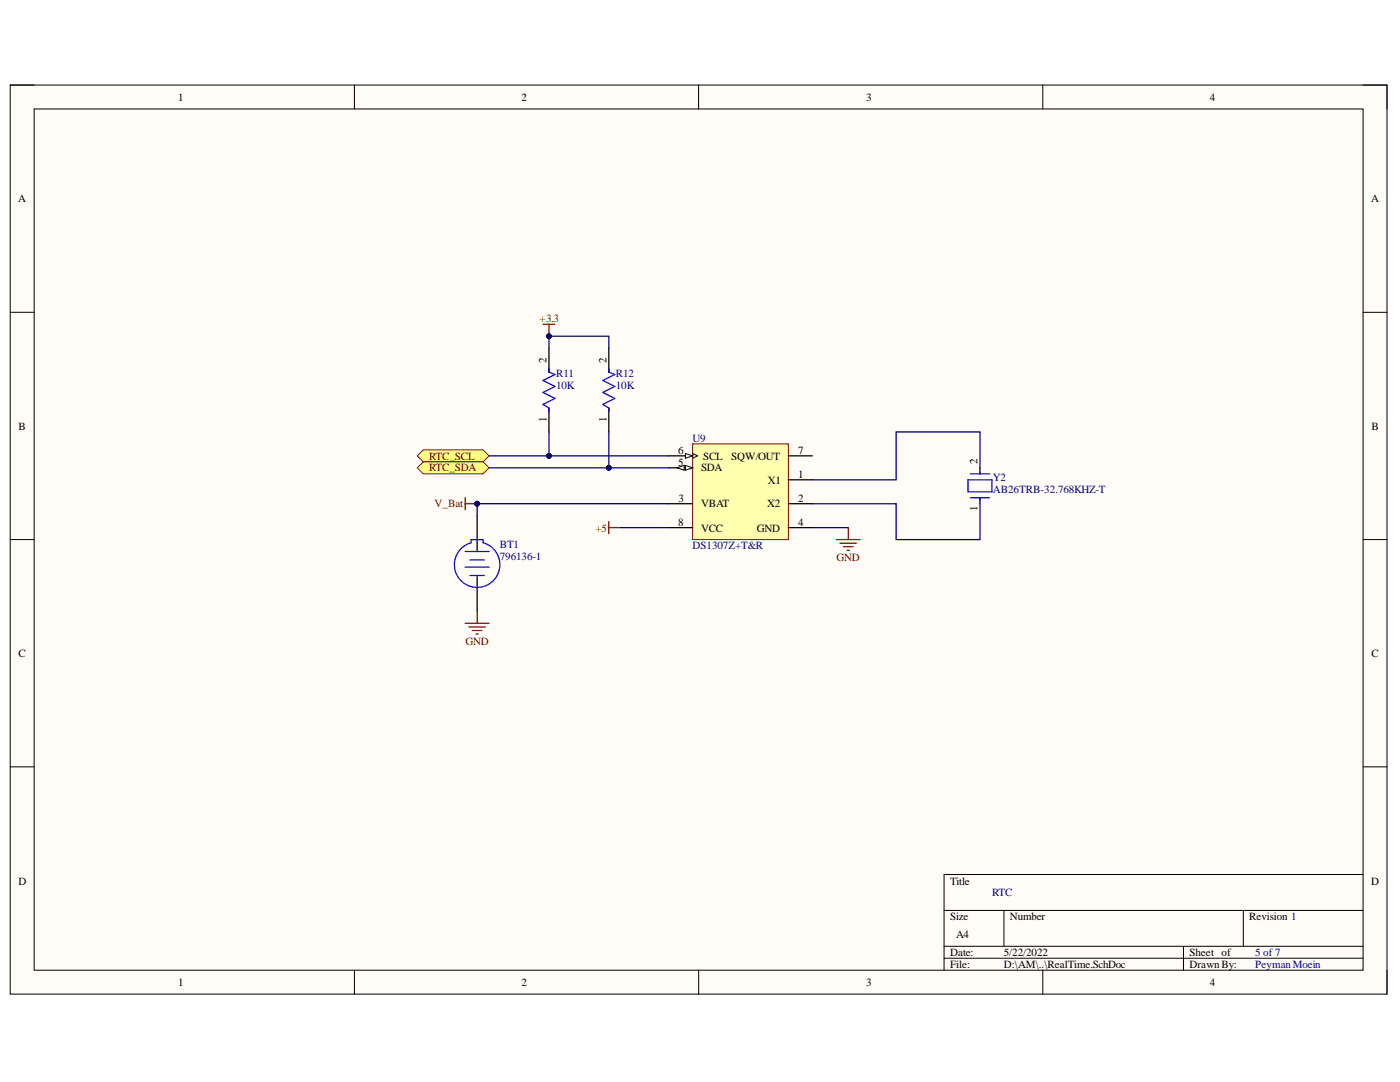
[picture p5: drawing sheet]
<svg xmlns="http://www.w3.org/2000/svg" width="279mm" height="216mm" viewBox="0 0 279 216" stroke-linecap="round" stroke-linejoin="round" font-family="sans-serif">
<defs><g id="words">
<g font-size="2.2">
<text x="35.6" y="20.1">1</text>
<text x="104.1" y="20.1">2</text>
<text x="172.9" y="20.1">3</text>
<text x="241.4" y="20.1">4</text>
<text x="3.6" y="40.4">A</text>
<text x="273.6" y="40.4">A</text>
<text x="109" y="72.4" transform="rotate(-90 109 72.4)">2</text>
<text x="121.1" y="72.4" transform="rotate(-90 121.1 72.4)">2</text>
<text x="3.7" y="85.7">B</text>
<text x="109" y="84.1" transform="rotate(-90 109 84.1)">1</text>
<text x="121.1" y="84.1" transform="rotate(-90 121.1 84.1)">1</text>
<text x="273.7" y="85.7">B</text>
<text x="135.3" y="92.9">5</text>
<text x="135.3" y="90.5">6</text>
<text x="139.9" y="94.1">SDA</text>
<text x="140.3" y="91.7">SCL</text>
<text x="145.9" y="91.7">SQW/OUT</text>
<text x="159.3" y="95.3">1</text>
<text x="159.3" y="90.5">7</text>
<text x="195.1" y="92.6" transform="rotate(-90 195.1 92.6)">2</text>
<text x="135.4" y="100.1">3</text>
<text x="139.9" y="101.3">VBAT</text>
<text x="153.1" y="101.3">X2</text>
<text x="153.3" y="96.5">X1</text>
<text x="159.3" y="100.1">2</text>
<text x="135.3" y="104.9">8</text>
<text x="139.9" y="106.1">VCC</text>
<text x="151.1" y="106.1">GND</text>
<text x="159.3" y="104.9">4</text>
<text x="195.1" y="102" transform="rotate(-90 195.1 102)">1</text>
<text x="3.7" y="131.1">C</text>
<text x="273.7" y="131.1">C</text>
<text x="3.7" y="176.5">D</text>
<text x="189.6" y="176.5">Title</text>
<text x="273.6" y="176.5">D</text>
<text x="189.6" y="183.6">Size</text>
<text x="201.5" y="183.6">Number</text>
<text x="249.3" y="183.6">Revision 1</text>
<text x="189.6" y="190.8">Date:</text>
<text x="190.8" y="187.2">A4</text>
<text x="200.3" y="190.8">5/22/2022</text>
<text x="237.4" y="190.8">Sheet of</text>
<text x="35.6" y="196.8">1</text>
<text x="104.1" y="196.8">2</text>
<text x="172.9" y="196.8">3</text>
<text x="189.6" y="193.1">File:</text>
<text x="200.3" y="193.1">D:\AM\..\RealTime.SchDoc</text>
<text x="237.4" y="193.1">Drawn By:</text>
<text x="241.4" y="196.8">4</text>
</g>
<g font-size="2.2" fill="#800000">
<text x="107.7" y="64.3">+3.3</text>
<text x="85.6" y="91.7">RTC_SCL</text>
<text x="85.6" y="94.1">RTC_SDA</text>
<text x="86.7" y="101.3">V_Bat</text>
<text x="118.9" y="106.1">+5</text>
<text x="167" y="112">GND</text>
<text x="92.9" y="128.7">GND</text>
</g>
<g font-size="2.2" fill="#000080">
<text x="111" y="75.2">R11</text>
<text x="111" y="77.6">10K</text>
<text x="122.9" y="75.2">R12</text>
<text x="122.9" y="77.6">10K</text>
<text x="138.2" y="88.2">U9</text>
<text x="198.1" y="96">Y2</text>
<text x="198.1" y="98.4">AB26TRB-32.768KHZ-T</text>
<text x="99.8" y="109.4">BT1</text>
<text x="99.8" y="111.8">796136-1</text>
<text x="138.2" y="109.6">DS1307Z+T&amp;R</text>
<text x="198" y="178.9">RTC</text>
<text x="250.5" y="190.8">5 of 7</text>
<text x="250.5" y="193.1">PeymanMoein</text>
</g>
</g></defs>
<path d="M2 17h274.8v181.4h-274.8z" fill-rule="evenodd" fill="#fffcf8"/>
<path d="M2 17h274.8v181.4h-274.8z" fill="none" stroke="#000" stroke-width=".2"/>
<path d="M6.8 21.7h265.2v171.9h-265.2z" fill-rule="evenodd" fill="#fffcf8"/>
<g fill="none" stroke="#000" stroke-width=".2">
<path d="M2 17h4.8M70.7 17v4.7M139.4 17v4.7M208.1 17v4.7M272 17h4.8v4.7M6.8 21.7h265.2v171.9h-265.2zM2 62.3h4.8M272 62.3h4.8M2 107.7h4.8M272 107.7h4.8M2 153h4.8M272 153h4.8"/>
<path d="M272 174.5h-83.6v19.1M70.7 193.6v4.8M139.4 193.6v4.8M188.4 181.7h83.6M188.4 188.8h83.6M188.4 191.2h83.6M200.4 181.7v7.1M208.1 193.6v4.8M236.2 188.8v4.8M248.1 181.7v7.1M276.8 193.6v4.8"/>
</g>
<path d="M138.2 88.6h19.1v19.1h-19.1z" fill-rule="evenodd" fill="#ffffb0"/>
<path d="M138.2 88.6h19.1v19.1h-19.1z" fill="none" stroke="#800000" stroke-width=".2"/>
<path d="M133.4 93.3h4.8M157.3 95.7h4.8M133.4 100.5h4.8M157.3 100.5h4.8M157.3 105.3h4.8" fill="none" stroke="#000" stroke-width=".25"/>
<path d="M136.8 92.9l1.4 .4-1.4 .5z" fill="#f8fcff"/>
<path d="M136.8 92.9l1.4 .4-1.4 .5z" fill="none" stroke="#000" stroke-width=".2"/>
<path d="M135.1 93.3l1.5-.4v.9z" fill="#f8fcff"/>
<path d="M135.1 93.3l1.5-.4v.9z" fill="none" stroke="#000" stroke-width=".2"/>
<path d="M133.4 91h4.8" fill="none" stroke="#000" stroke-width=".25"/>
<path d="M136.8 90.5l1.4 .5-1.4 .4z" fill="#f8fcff"/>
<path d="M136.8 90.5l1.4 .5-1.4 .4zM138.2 90.5l1 .5-1 .4" fill="none" stroke="#000" stroke-width=".2"/>
<path d="M157.3 91h4.8M195.6 93.3v1.2M195.6 99.3v1.2M95.2 102.9v7.2M95.2 114.8v7.2M133.4 105.3h4.8" fill="none" stroke="#000" stroke-width=".25"/>
<path d="M193.2 95.7h4.8v2.4h-4.8zM193.7 99.3h3.8M193.7 94.5h3.8M195.6 94.3v.2M195.6 99.3v.5M92.8 113.2h4.8M92.8 110.1h4.8M93.8 111.7h2.9M93.8 114.8h2.9M94 108.3v-.6h2.4v.6a4.5 4.5 0 0 1 2.5 7 4.5 4.5 0 0 1-7.4 0 4.5 4.5 0 0 1 2.5-7" fill="none" stroke="#00f" stroke-width=".25"/>
<path d="M121.5 104.1v2.4M121.5 105.3h2.4M166.9 107.7h4.8M167.6 108.4h3.4M168.3 109.1h1.9M169 109.8h.5M169.3 105.3v2.4M92.8 124.4h4.8M93.5 125.1h3.4M94.3 125.8h1.9M95 126.5h.5M95.2 122v2.4" fill="none" stroke="#800000" stroke-width=".25"/>
<path d="M195.6 93.3v-7.1h-16.8v9.5h-16.7M123.9 105.3h9.5M133.4 100.5h-38.2v2.4M162.1 105.3h7.2M162.1 100.5h16.7v7.2h16.8v-7.2" fill="none" stroke="#000080" stroke-width=".25"/>
<circle cx="95.2" cy="100.5" r=".48" fill="#000080"/>
<circle cx="95.2" cy="100.5" r=".48" fill="none" stroke="#000080" stroke-width=".2"/>
<path d="M83.3 91l1.2-1.2h11.9l1.2 1.2-1.2 1.2h-11.9z" fill-rule="evenodd" fill="#ffff80"/>
<path d="M83.3 91l1.2-1.2h11.9l1.2 1.2-1.2 1.2h-11.9z" fill="none" stroke="#800000" stroke-width=".2"/>
<path d="M83.3 93.3l1.2-1.1h11.9l1.2 1.1-1.2 1.2h-11.9z" fill-rule="evenodd" fill="#ffff80"/>
<path d="M83.3 93.3l1.2-1.1h11.9l1.2 1.1-1.2 1.2h-11.9z" fill="none" stroke="#800000" stroke-width=".2"/>
<path d="M97.6 93.3h35.8" fill="none" stroke="#000080" stroke-width=".25"/>
<circle cx="121.5" cy="93.3" r=".48" fill="#000080"/>
<circle cx="121.5" cy="93.3" r=".48" fill="none" stroke="#000080" stroke-width=".2"/>
<path d="M97.6 91h35.8" fill="none" stroke="#000080" stroke-width=".25"/>
<circle cx="109.6" cy="91" r=".48" fill="#000080"/>
<circle cx="109.6" cy="91" r=".48" fill="none" stroke="#000080" stroke-width=".2"/>
<path d="M109.6 69.5v4.8M121.5 69.5v4.8M109.6 81.4v4.8M121.5 81.4v4.8" fill="none" stroke="#000" stroke-width=".25"/>
<path d="M109.6 73.5v.8l1.2 .4-2.4 1.2 2.4 1.2-2.4 1.2 2.4 1.2-2.4 1.2 1.2 .7v.7M121.5 73.5v.8l1.2 .4-2.4 1.2 2.4 1.2-2.4 1.2 2.4 1.2-2.4 1.2 1.2 .7v.7" fill="none" stroke="#00f" stroke-width=".25"/>
<path d="M109.6 69.5v-2.4h11.9v2.4" fill="none" stroke="#000080" stroke-width=".25"/>
<circle cx="109.6" cy="67.1" r=".48" fill="#000080"/>
<circle cx="109.6" cy="67.1" r=".48" fill="none" stroke="#000080" stroke-width=".2"/>
<path d="M109.6 86.2v4.8" fill="none" stroke="#000080" stroke-width=".25"/>
<circle cx="109.6" cy="91" r=".48" fill="#000080"/>
<circle cx="109.6" cy="91" r=".48" fill="none" stroke="#000080" stroke-width=".2"/>
<path d="M121.5 86.2v7.1" fill="none" stroke="#000080" stroke-width=".25"/>
<circle cx="121.5" cy="93.3" r=".48" fill="#000080"/>
<circle cx="121.5" cy="93.3" r=".48" fill="none" stroke="#000080" stroke-width=".2"/>
<path d="M92.8 99.3v2.4M92.8 100.5h2.4" fill="none" stroke="#800000" stroke-width=".25"/>
<circle cx="95.2" cy="100.5" r=".48" fill="#000080"/>
<circle cx="95.2" cy="100.5" r=".48" fill="none" stroke="#000080" stroke-width=".2"/>
<path d="M108.4 64.7h2.4M109.6 64.7v2.4" fill="none" stroke="#800000" stroke-width=".25"/>
<circle cx="109.6" cy="67.1" r=".48" fill="#000080"/>
<circle cx="109.6" cy="67.1" r=".48" fill="none" stroke="#000080" stroke-width=".2"/>
<use href="#words"/>
</svg>
